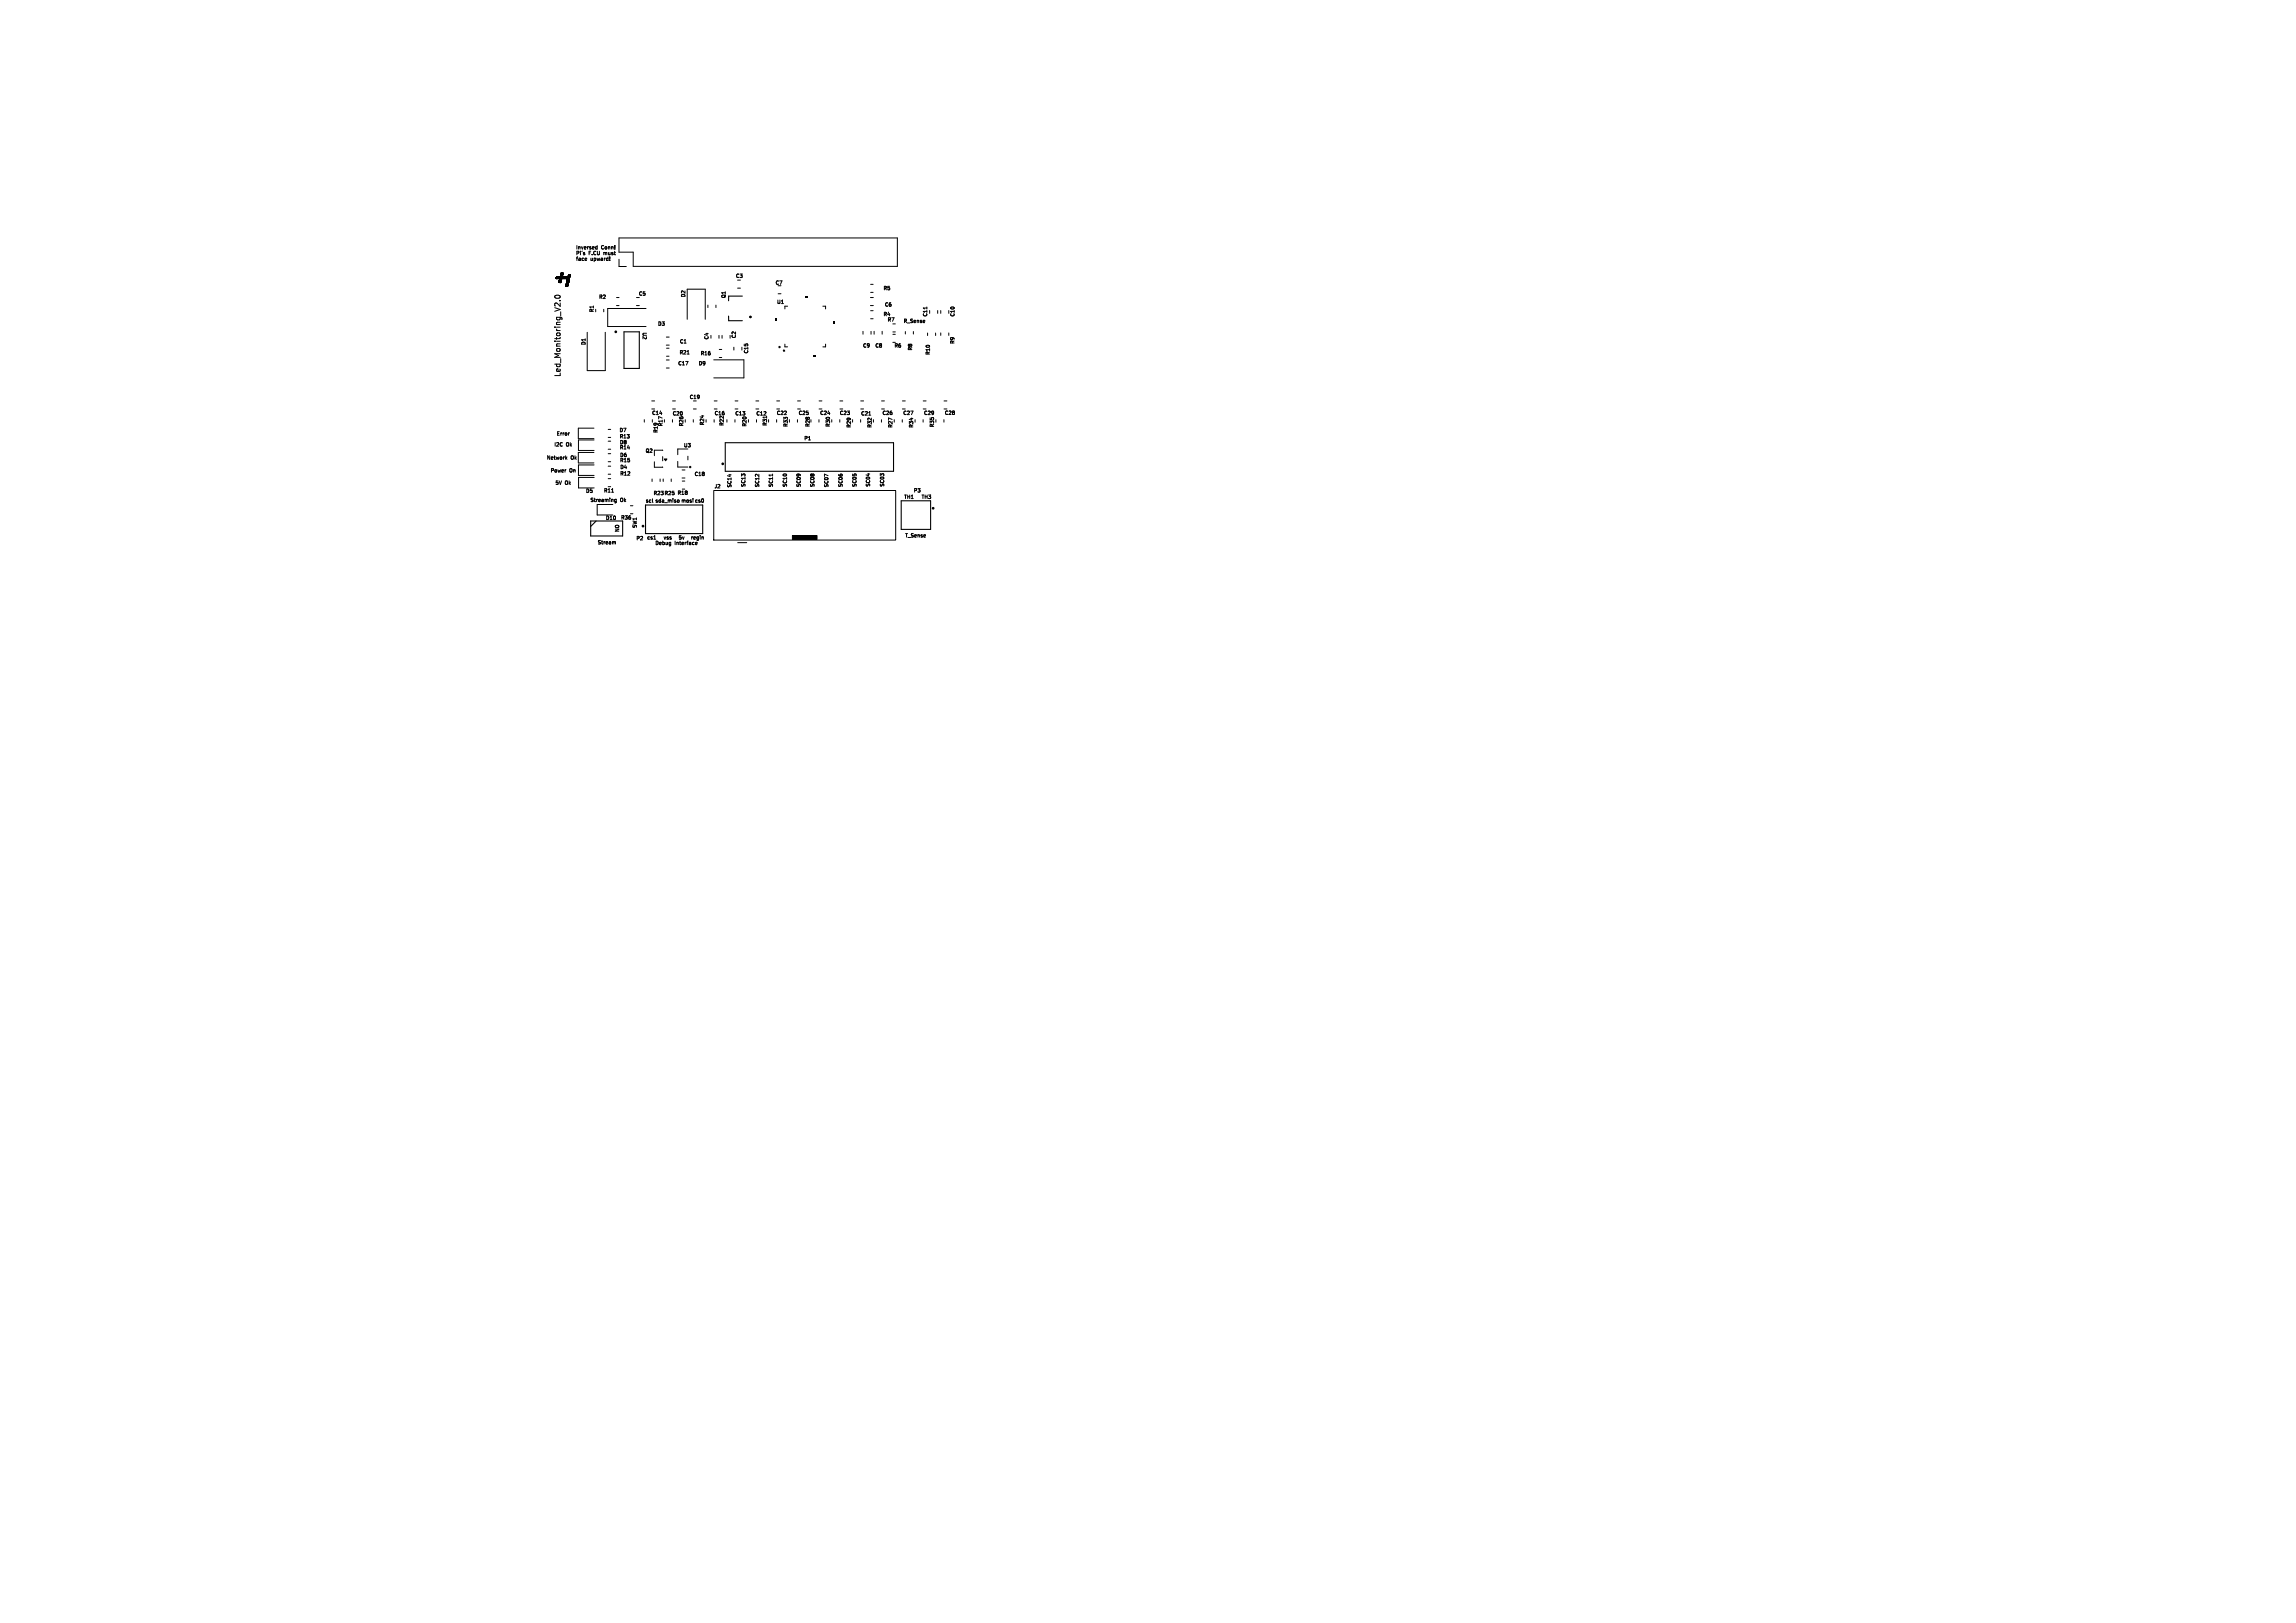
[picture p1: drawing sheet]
<svg xmlns="http://www.w3.org/2000/svg" width="420mm" height="297mm" viewBox="0 0 420 297" stroke-linecap="round" stroke-linejoin="round" font-family="sans-serif">
<defs><g id="words">
<text font-size="1.4" x="102.6" y="69.1" transform="rotate(-90 102.6 69.1)">Led_Monitoring_V2.0</text>
<g font-size=".9">
<text x="105.3" y="45.7">Inversed</text>
<text x="105.3" y="47.8">face</text>
<text x="107.8" y="46.7">F.CU</text>
<text x="108.1" y="47.8">upward!</text>
<text x="110.1" y="45.7">Conn!</text>
<text x="110.7" y="46.7">must</text>
<text x="134.5" y="51">C3</text>
<text x="141.7" y="52.3">C7</text>
<text x="161.5" y="53.3">R5</text>
<text x="108.8" y="57.3" transform="rotate(-90 108.8 57.3)">R1</text>
<text x="109.5" y="54.9">R2</text>
<text x="116.7" y="54.3">C5</text>
<text x="120.2" y="59.8">D3</text>
<text x="125.5" y="54.5" transform="rotate(-90 125.5 54.5)">D2</text>
<text x="132.9" y="54.7" transform="rotate(-90 132.9 54.7)">Q1</text>
<text x="142" y="55.8">U1</text>
<text x="161.5" y="58">R4</text>
<text x="161.7" y="56.3">C6</text>
<text x="162.2" y="59">R7</text>
<text x="165.2" y="59.3">R_Sense</text>
<text x="169.8" y="58.1" transform="rotate(-90 169.8 58.1)">C11</text>
<text x="174.8" y="58.1" transform="rotate(-90 174.8 58.1)">C10</text>
<text x="107.3" y="63.3" transform="rotate(-90 107.3 63.3)">D1</text>
<text x="117.4" y="60.7" transform="rotate(90 117.4 60.7)">U2</text>
<text x="124.2" y="65">R21</text>
<text x="124.2" y="63">C1</text>
<text x="128" y="65.2">R16</text>
<text x="129.8" y="62.3" transform="rotate(-90 129.8 62.3)">C4</text>
<text x="134.8" y="62" transform="rotate(-90 134.8 62)">C2</text>
<text x="137" y="64.8" transform="rotate(-90 137 64.8)">C15</text>
<text x="143.3" y="63.9" transform="rotate(-90 143.3 63.9)">*</text>
<text x="144.1" y="64.5" transform="rotate(-90 144.1 64.5)">*</text>
<text x="157.7" y="63.8">C9</text>
<text x="160" y="63.8">C8</text>
<text x="163.5" y="63.8">R6</text>
<text x="167" y="64.3" transform="rotate(-90 167 64.3)">R8</text>
<text x="170.3" y="65.1" transform="rotate(-90 170.3 65.1)">R10</text>
<text x="174.7" y="63" transform="rotate(-90 174.7 63)">R9</text>
<text x="123.9" y="67">C17</text>
<text x="127.7" y="67">D9</text>
<text x="119.2" y="76.1">C14</text>
<text x="122.9" y="76.2">C20</text>
<text x="126" y="73.2">C19</text>
<text x="128.9" y="77.9" transform="rotate(-90 128.9 77.9)">R24</text>
<text x="130.6" y="76.1">C16</text>
<text x="134.4" y="76.2">C13</text>
<text x="138.2" y="76.2">C12</text>
<text x="142" y="76.1">C22</text>
<text x="146" y="76.1">C25</text>
<text x="149.9" y="76.1">C24</text>
<text x="153.5" y="76.1">C23</text>
<text x="157.4" y="76.2">C21</text>
<text x="161.3" y="76.1">C26</text>
<text x="165.1" y="76.1">C27</text>
<text x="168.9" y="76.1">C29</text>
<text x="172.7" y="76.1">C28</text>
<text x="101.3" y="81.9">I2C</text>
<text x="101.7" y="79.9">Error</text>
<text x="103.6" y="81.9">Ok</text>
<text x="113.2" y="79.2">D7</text>
<text x="113.2" y="80.4">R13</text>
<text x="113.3" y="82.4">R14</text>
<text x="113.3" y="81.5">D8</text>
<text x="113.3" y="83.8">D6</text>
<text x="118" y="83">Q2</text>
<text x="120.5" y="79.3" transform="rotate(-90 120.5 79.3)">R19</text>
<text x="121.3" y="78.1" transform="rotate(-90 121.3 78.1)">R17</text>
<text x="125" y="82">U3</text>
<text x="125.1" y="78.1" transform="rotate(-90 125.1 78.1)">R26</text>
<text x="132.5" y="78" transform="rotate(-90 132.5 78)">R22</text>
<text x="136.7" y="78.2" transform="rotate(-90 136.7 78.2)">R20</text>
<text x="140.4" y="78" transform="rotate(-90 140.4 78)">R31</text>
<text x="144.2" y="78.2" transform="rotate(-90 144.2 78.2)">R33</text>
<text x="147" y="80.7">P1</text>
<text x="148.3" y="78.2" transform="rotate(-90 148.3 78.2)">R28</text>
<text x="152" y="78.2" transform="rotate(-90 152 78.2)">R30</text>
<text x="155.8" y="78.4" transform="rotate(-90 155.8 78.4)">R29</text>
<text x="159.6" y="78.4" transform="rotate(-90 159.6 78.4)">R32</text>
<text x="163.4" y="78.4" transform="rotate(-90 163.4 78.4)">R27</text>
<text x="167.2" y="78.4" transform="rotate(-90 167.2 78.4)">R34</text>
<text x="171" y="78.3" transform="rotate(-90 171 78.3)">R35</text>
<text x="99.9" y="84.3">Network</text>
<text x="100.6" y="86.6">Power</text>
<text x="101.5" y="88.9">5V</text>
<text x="103.4" y="88.9">Ok</text>
<text x="104.2" y="86.6">On</text>
<text x="104.5" y="84.3">Ok</text>
<text x="113.3" y="84.7">R15</text>
<text x="113.3" y="87.2">R12</text>
<text x="113.3" y="86">D4</text>
<text x="126.9" y="87.3">C18</text>
<text x="130.6" y="89.5">J2</text>
<text x="133.8" y="89.3" transform="rotate(-90 133.8 89.3)">SC14</text>
<text x="136.4" y="89.2" transform="rotate(-90 136.4 89.2)">SC13</text>
<text x="138.9" y="89.3" transform="rotate(-90 138.9 89.3)">SC12</text>
<text x="141.4" y="89.2" transform="rotate(-90 141.4 89.2)">SC11</text>
<text x="144" y="89.2" transform="rotate(-90 144 89.2)">SC10</text>
<text x="146.5" y="89.2" transform="rotate(-90 146.5 89.2)">SC09</text>
<text x="149" y="89.2" transform="rotate(-90 149 89.2)">SC08</text>
<text x="151.5" y="89.3" transform="rotate(-90 151.5 89.3)">SC07</text>
<text x="154.2" y="89.2" transform="rotate(-90 154.2 89.2)">SC06</text>
<text x="156.7" y="89.2" transform="rotate(-90 156.7 89.2)">SC05</text>
<text x="159.2" y="89.1" transform="rotate(-90 159.2 89.1)">SC04</text>
<text x="161.8" y="89.1" transform="rotate(-90 161.8 89.1)">SC03</text>
<text x="107.1" y="90.4">D5</text>
<text x="107.9" y="92">Streaming</text>
<text x="110.4" y="90.3">R11</text>
<text x="110.7" y="95.3">D10</text>
<text x="112.5" y="95.9" transform="rotate(90 112.5 95.9)">ON</text>
<text x="113.5" y="95.2">R36</text>
<text x="113.5" y="92">Ok</text>
<text x="118" y="92">scl sda_miso mosi cs0</text>
<text x="119.4" y="90.8">R23 R25</text>
<text x="123.8" y="90.7">R18</text>
<text x="165.3" y="91.3">TH1</text>
<text x="167" y="90.3">P3</text>
<text x="168.5" y="91.3">TH3</text>
<text x="109.2" y="99.8">Stream</text>
<text x="116.3" y="99">P2</text>
<text x="116.6" y="96.7" transform="rotate(-90 116.6 96.7)">SW1</text>
<text x="118.3" y="98.8">cs1</text>
<text x="119.8" y="99.8">Debug</text>
<text x="121.3" y="98.8">vss</text>
<text x="123.5" y="99.8">Interface</text>
<text x="124" y="98.8">5v</text>
<text x="126.3" y="98.8">regin</text>
<text x="165.5" y="98.5">T_Sense</text>
</g>
</g></defs>
<g fill="none" stroke="#000" stroke-width=".18">
<path d="M101.7 54.5l-.2-.2a.53 .53 0 0 1 .5-.3 .53 .53 0 0 1 .5 .3l-.2 .2M101.7 50.9h.1M101.7 50.9l2.4 .1M101.7 50.9l.1 .1M101.8 50.8h2.1v1.2M101.8 50.7v.3h2.3l-.1-.1M101.8 50.8h2.2v1.1M101.8 50.7h2.1M101.8 51h.1M101.9 50.7v.3M101.9 50.7h-.1M101.9 50.6v.1"/>
<path d="M101.9 50.6v.4M102.2 51.6h.1M102.2 51.6h.4M102.3 51.6v.1M102.3 51.5l-.1 .1M102.3 51.4v.1M102.3 51.3v.1M102.3 51.2v.1M102.4 51.7h.1M102.4 51v.1h.3M102.4 51h.1M102.4 50.6v1.1"/>
<path d="M102.5 50.6v1.1l.1-.1M102.5 50.6h.3M102.5 50.4v1.3h-.1M102.6 50.4h.3v-.4h-.2l-.1 1.4h-.3M102.6 50.3l-.1 .1M102.6 50.2v1.5h-.3v-.3h.3M102.6 50.3h.1M102.6 51.5v.1M102.6 51.5h-.4M102.6 50.2h.1M102.6 51.5h-.3M102.6 51.5h.1"/>
<path d="M102.6 50.1v1.5h-.4M102.6 50.1v.1M102.6 51.4h.1M102.7 51.3l-.4 .1M102.7 50h.3v.2h-.4M102.7 51.3h-.4M102.7 50l-.1 .1M102.7 51.3l-.1 .1M102.7 51.2l-.4 .1v.4M102.7 51.2v.1M102.7 51.2h-.4M102.7 49.9v.1"/>
<path d="M102.7 51.1v.1M102.7 51.1h-.3l-.1 .6M102.7 49.9v1.3h-.4M102.7 51v.1M102.8 51h-.1M102.8 49.9l-.1 1.1-.3 .1M102.8 49.9h-.1M102.8 49.9h.1M102.8 49.9v1.1M102.8 50.6h.1M102.9 50.6h-.4M102.9 50.5v.1"/>
<path d="M102.9 49.9v.6l-.4 .1M102.9 49.9v.1M102.9 50.4l-.4 .1h.4M102.9 50h.1h-.4M102.9 50.4v.1M102.9 50.4h-.4M102.9 50.3v.1M102.9 50.3h-.3M102.9 50.2l-.3 .1M103 50.2l-.1 .1M103 50.2h-.4M103 50.1v.1"/>
<path d="M103 50.1h-.4M103 50.1h.1M103.5 52.2v.1M103.5 52.3l.1 .1M103.5 52.3h.4M103.5 52.3h.1M103.6 52.1h.3l-.4 .1M103.6 51h.1M103.6 50.6v.4M103.6 51.9h.4l-.4 .2 .3-.1M103.6 51l.2 .1M103.6 50.6v.1"/>
<path d="M103.7 50.7v.3h.4v.3l-.4 .1M103.7 52.4h.1M103.7 51.7h.3M103.7 50.7h.1M103.7 51.6l.3 .1v.1M103.7 50.7v.4h.4v-.1M103.7 51.5v.1M103.7 51.4v.1M103.7 50.7l.1 .5M103.8 51.4h-.1M103.8 51.1h.3M103.8 51.3h.3"/>
<path d="M103.8 51.1h.1M103.8 51.3h.1M103.8 50.7h.1M103.8 51.2h.3M103.8 51.2h.1M103.8 50.7h-2v.3M103.8 50.7v1.7h-.2M103.8 51.2v.1M103.8 50.7v1.6l-.2 .1v-.3l.3-.1M103.9 52.2l-.4 .1M103.9 52.2h-.4M103.9 52.2v.1"/>
<path d="M103.9 50.7v1.5M103.9 50.7l.1 .2M104 50.4h.4M104 50.4v.1M104 50.5v.1M104 50.5l.3 .1M104 50.4h.1M104 51.9h-.4v.5M104 50.6h.3M104 51.8l-.4 .1 .4-.1M104 50.6h.1M104 50.9v.8h-.4l.1 .7"/>
<path d="M104 50.9h-2.3h2.4M104 51.6h-.3M104 51.6h-.3v.8M104.1 50.9v.6l-.4 .1M104.1 50.9h.1M104.1 50.6h.1M104.1 51.5l-.1 .1M104.1 51.5h-.4M104.1 51.4l-.4 .1M104.1 50.7v-.4h.1v.4M104.1 51.4v.1M104.1 51.4h-.4v1"/>
<path d="M104.1 50.3l-.1 .1h.4M104.1 51.3v.1M104.1 51.3h-.3M104.1 51.1h.1M104.1 51.2h-.3v1.2l.1-.1M104.2 50.3h-.1M104.2 50.3l-.1 .4-.1-.1M104.3 50.3v.3h-.2M104.3 50.4h.1M104.3 50.4l-.3-.1v.3h.3v-.3h-.3l.1 .3M104.3 50.4v.2M104.4 50.4l-.2-.1v.4l.1-.1"/>
<path d="M104.4 50.5h.1M104.4 50.5h-.4M105.5 46v.6M105.8 46l.1 .3h-.4M106.2 46h.1M106.2 46.2v.4M106.5 45.9l-.1 .1M107 46.2l-.3 .1 .3 .1v.2h-.3M110.4 56.6v.5M112.8 54.4h.4M112.8 55.9h.4M113.2 43.5h50.9v5.2h-48.3v-2.6h-2.6z"/>
<path d="M113.2 47.4v1.4h1.4M116.4 54.4h.5M116.4 55.9h.5M118.2 56.5h-7v3.3h7M125.7 58.4v-5.5h3.3v5.5M129.5 55.8v.5M131 55.8v.5M134.9 52.7h.5M142.3 53.8h.6M142.9 55.6h.4M144.1 56h-.5v.5M150.5 56h.5v.5"/>
<path d="M159.2 54.4h.5M159.2 55.9h.5M159.3 52h.4M159.3 53.5h.4M159.3 56.9h.4M159.3 58.3h.4M163.3 59.3h.5M169.5 56.2v.4M171.5 56.8v.5M172.1 56.8v.5M173.6 56.8v.5M104.2 79.2h-.2"/>
<path d="M107.4 60.8v7h3.3v-7M108.6 78.4h-2.8v1.9h2.8M111.3 78.6h.4M117.9 76.8v.5M119.2 73.4h.5M119.2 74.8h.5M119.3 76.8v.5M121.9 65.9h.5M121.9 67.3h.5M121.9 61.7h.5M121.9 63.2h.5M121.9 63.7h.5"/>
<path d="M121.9 65.2h.5M123 76.8v.5M123 73.4h.6M123 74.8h.6M125.7 64.8h.4M126.8 76.8v.5M126.8 74.8h.6M130.6 65.9h5.5v3.3h-5.5M130.6 76.8v.5M130.6 73.4h.6M130.6 74.8h.6M131.5 61.4v.5"/>
<path d="M131.6 64h.4M131.6 65.4h.4M132.1 61.4v.5M133 76.8v.5M133.6 61.4v.5M134.2 63.5v.6M134.4 76.8v.5M134.5 73.4h.5M134.5 74.8h.5M135.7 63.5v.6M138.3 73.4h.5M138.3 74.8h.5"/>
<path d="M138.4 76.8v.5M140.2 76.2v.3M142.1 76.8v.5M142.1 73.4h.5M142.1 74.8h.5M143.6 63v.5h.5M145.9 76.8v.5M145.9 73.4h.5M145.9 74.8h.5M149.8 76.8v.5M149.8 73.4h.5M149.8 74.8h.5"/>
<path d="M151 63v.5h-.5M153.6 76.8v.5M153.6 73.4h.6M153.6 74.8h.6M157.4 76.8v.5M157.4 73.4h.6M157.4 74.8h.6M157.9 60.6v.6M158.9 76h.4M159.3 60.6v.6M159.9 60.6v.6M161.2 76.8v.5"/>
<path d="M161.3 73.4h.5M161.3 74.8h.5M161.4 60.6v.6M163.3 60.7h.5M163.3 61.2h.5M163.3 62.6h.5M165 76.8v.5M165.1 73.4h.5M165.1 74.8h.5M165.6 60.7v.4M167.1 60.7v.4M168.9 76.8v.5"/>
<path d="M168.9 73.4h.5M168.9 74.8h.5M169.7 60.9v.5M171.1 60.9v.5M172.1 60.9v.5M172.7 76.8v.5M172.7 73.4h.5M172.7 74.8h.5M173.6 60.9v.5M103.5 86h.1M103.5 83.8l.2 .3M103.7 83.6l-.2 .3"/>
<path d="M108.6 82.8h-2.8v1.9h2.8M108.7 80.5h-2.9v1.9h2.9M108.7 85.1h-2.9v1.9h2.9M108.7 87.4h-2.9v1.9h2.9M111.3 87.6h.4M111.3 89.1h.4M111.3 80.7h.4M111.3 82.2h.4M111.3 85.3h.4M111.3 86.8h.4M111.3 80h.4M111.3 83h.4"/>
<path d="M111.3 84.5h.4M111.9 90.1h.3M112.1 92.3h-2.9v1.9h2.9M112.3 99.2h.3v.4M112.7 91.4v.5l-.2 .1M112.7 91.4l-.3 .1 .1 .3h.2M115.3 92.5h.5M115.3 94h.5M119.3 87.7v.4M119.7 84.5v1h1.5M120.7 87.7v.4M121.2 82.4h-1.5v1"/>
<path d="M121.2 83.6v.7M121.3 87.7v.4M122.8 87.7v.4M124 84.4v1.1h1.8M124.8 86h.5M124.8 87.5h.5M124.8 88h.5M124.8 89.5h.5M125.8 82.2h-1.8v1M125.8 83.5v.7M130.6 89.8h33.2v9h-33.2zM134.9 99.3h1.7"/>
<path d="M141.3 86.8v.3M147.9 80.5h.4"/>
<circle cx="126.3" cy="85.5" r=".13"/>
</g>
<g fill="none" stroke="#000" stroke-width=".2">
<path d="M133.3 57.8v.9h2.5M135.8 54.2h-2.5v.8M114.1 60.7h2.8v6.7h-2.8zM108 95.3h5.9v2.8h-5.9zM109 95.3l-1 1M118.1 92.4h10.4v5.2h-10.4zM132.7 81h30.7v5.2h-30.7zM164.8 91.6h5.4v5.3h-5.4z"/>
<circle cx="137.3" cy="58" r=".05"/>
</g>
<g fill="none" stroke="#000" stroke-width=".25">
<circle cx="112.6" cy="60.7" r=".12"/>
<circle cx="117.6" cy="96.3" r=".12"/>
<circle cx="132.2" cy="84.9" r=".12"/>
<circle cx="170.7" cy="93" r=".12"/>
</g>
<g fill="#000" stroke="#000" stroke-width=".18">
<path d="M121.5 84h.5l-.2 .3zM144.9 98h4.5v.7h-4.5z"/>
<circle cx="137.3" cy="57.9" r=".1"/>
<circle cx="137.3" cy="58" r=".1"/>
</g>
<path d="M141.8 58.3h.3v.4h-.3zM147.4 54.3h.3v.2h-.3zM152.5 58.8h.3v.4h-.3zM148.9 65h.3v.2h-.3z" fill="#000"/>
<use href="#words"/>
</svg>
